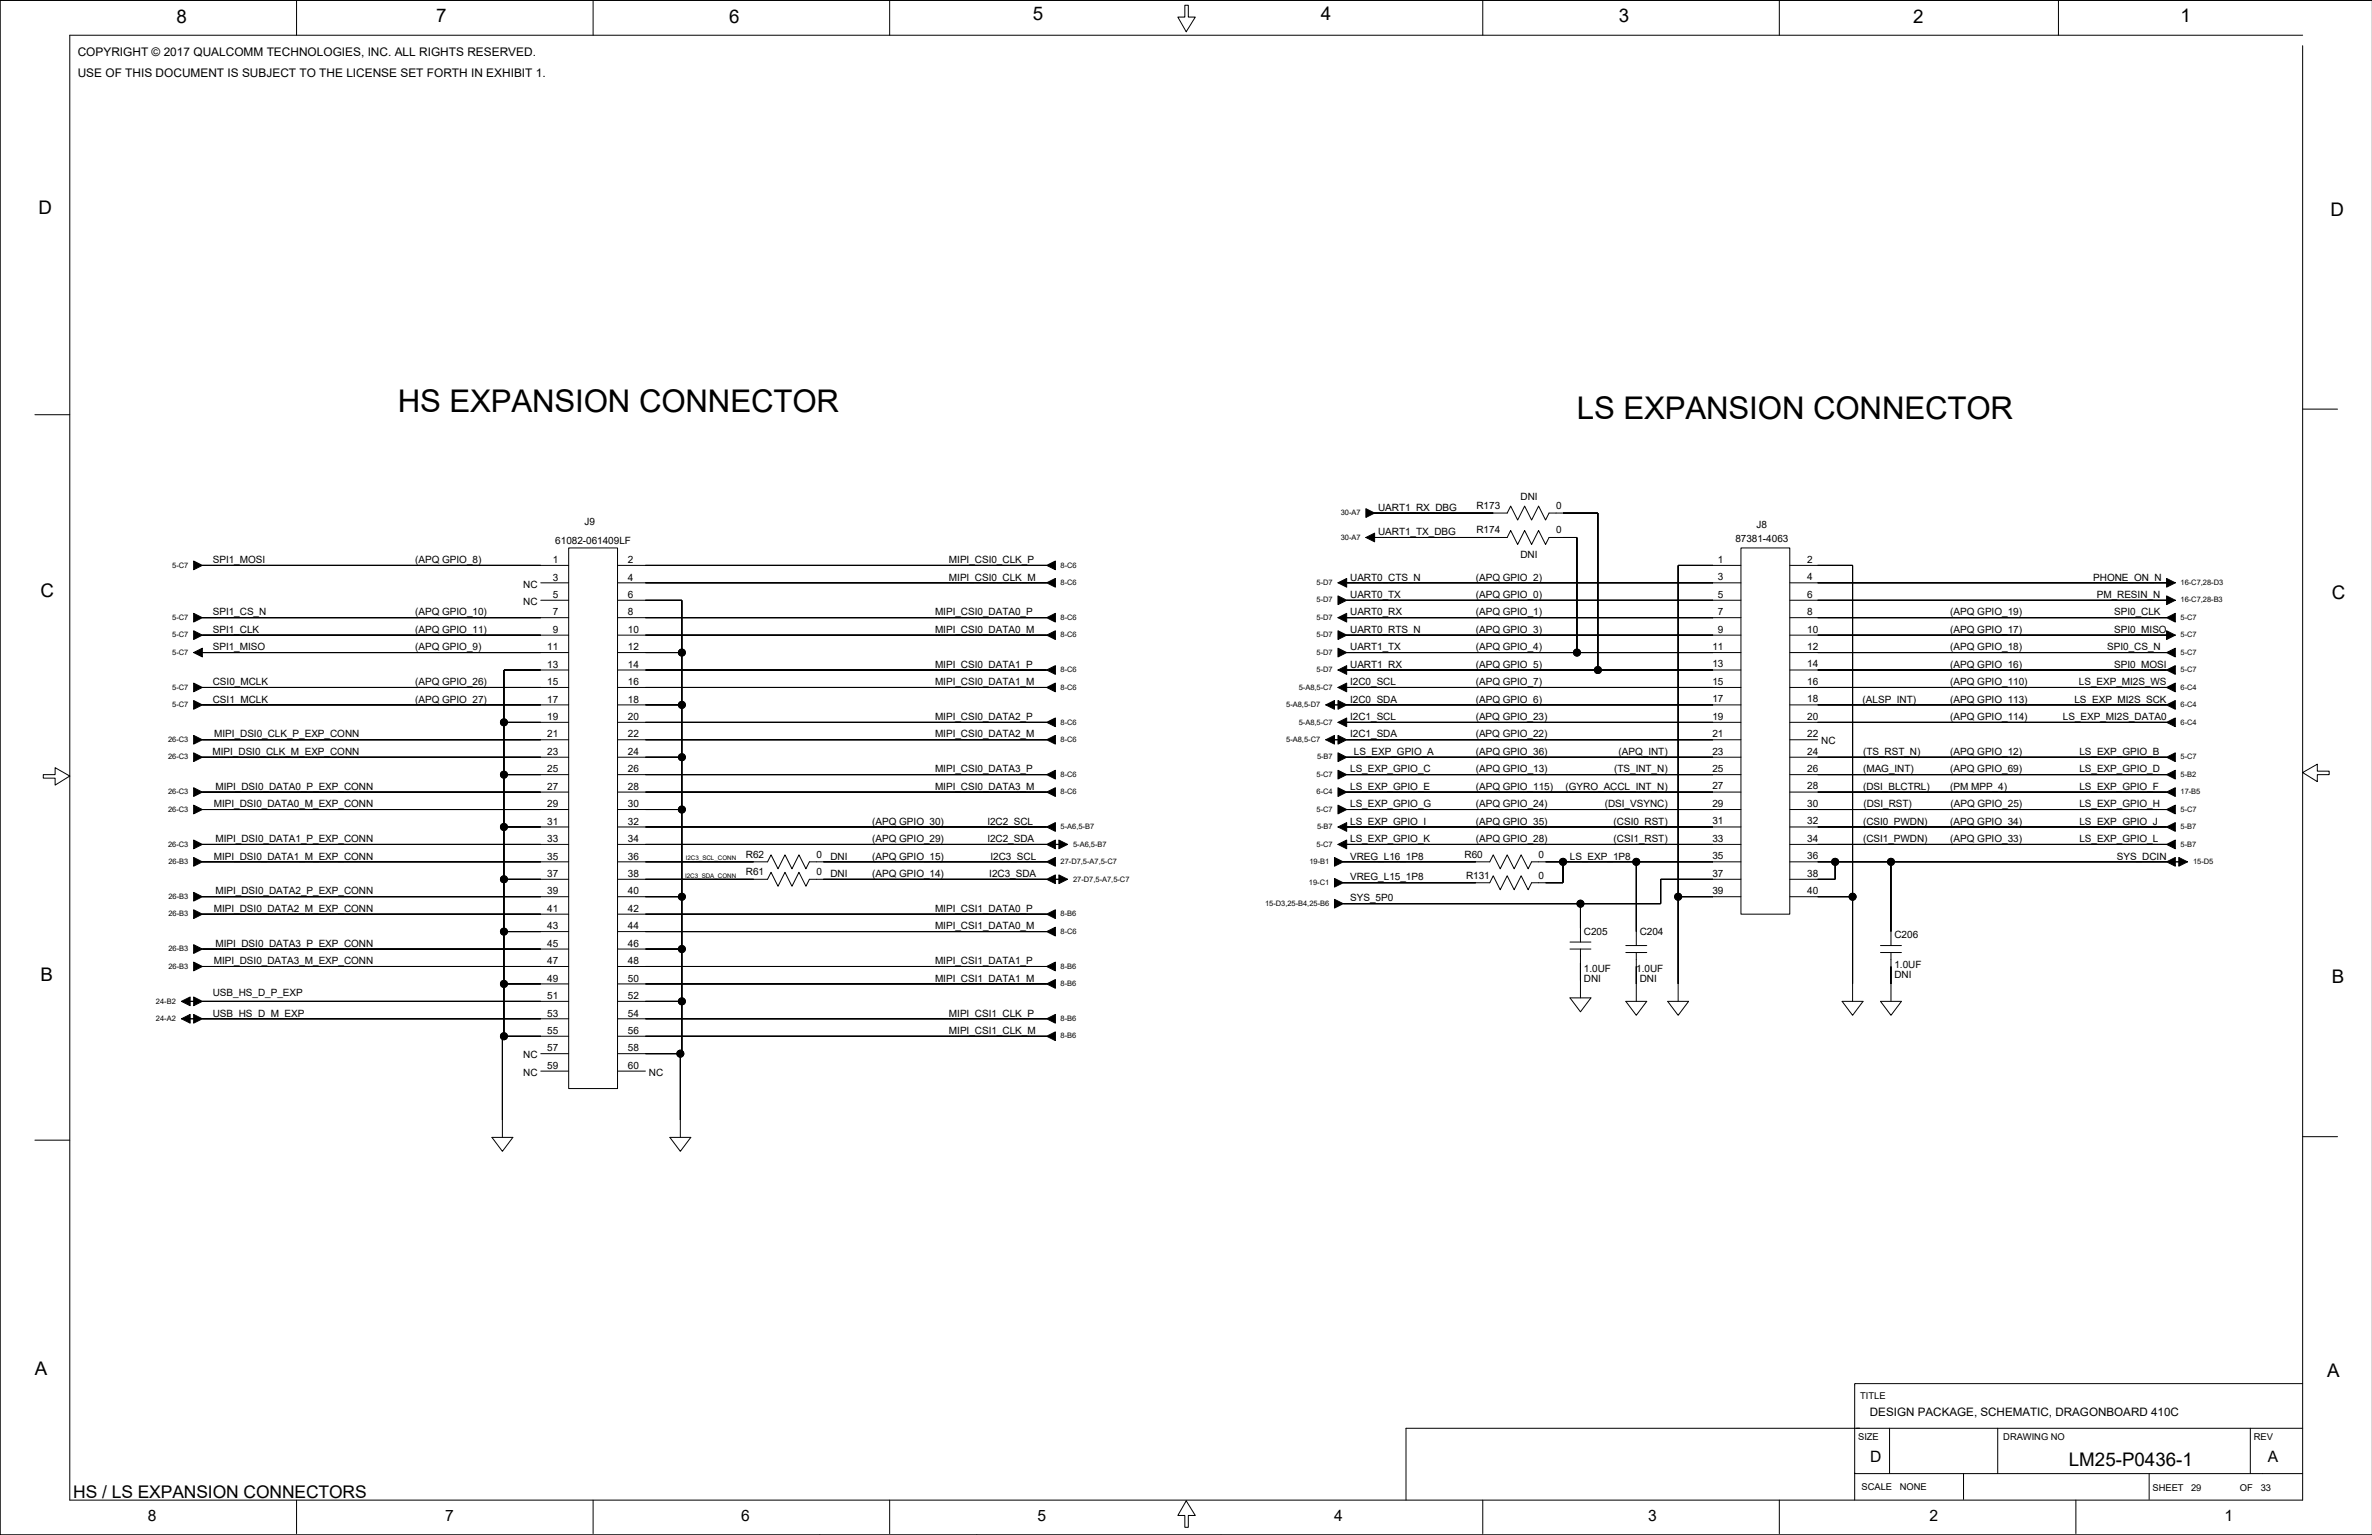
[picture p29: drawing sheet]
<svg xmlns="http://www.w3.org/2000/svg" width="863mm" height="559mm" viewBox="0 0 863 559" stroke-linecap="round" stroke-linejoin="round" font-family="sans-serif">
<defs><g id="words">
<g font-size="11.4">
<text x="144.7" y="149.9">HS EXPANSION CONNECTOR</text>
<text x="573.9" y="152.4">LS EXPANSION CONNECTOR</text>
</g>
<g font-size="6.8">
<text x="64.2" y="8.2">8</text>
<text x="158.7" y="8">7</text>
<text x="265.4" y="8.2">6</text>
<text x="375.8" y="7.5">5</text>
<text x="480.7" y="7.5">4</text>
<text x="589.1" y="8">3</text>
<text x="696.3" y="8.2">2</text>
<text x="793.6" y="8">1</text>
<text x="14" y="77.8">D</text>
<text x="848.2" y="78.6">D</text>
<text x="14.7" y="217.5">C</text>
<text x="848.7" y="218.2">C</text>
<text x="14.7" y="357.1">B</text>
<text x="848.7" y="357.9">B</text>
<text x="12.7" y="500.6">A</text>
<text x="846.9" y="501.4">A</text>
<text x="752.9" y="533.8">LM25-P0436-1</text>
</g>
<text font-size="6.3" x="26.7" y="545.2">HS / LS EXPANSION CONNECTORS</text>
<g font-size="5.7">
<text x="680.6" y="532.1">D</text>
<text x="825.3" y="532.1">A</text>
<text x="53.8" y="553.7">8</text>
<text x="162" y="553.7">7</text>
<text x="269.7" y="553.7">6</text>
<text x="377.6" y="553.7">5</text>
<text x="485.5" y="553.7">4</text>
<text x="599.8" y="553.7">3</text>
<text x="702.1" y="553.7">2</text>
<text x="809.6" y="553.7">1</text>
</g>
<g font-size="4.3">
<text x="28.3" y="20.4">COPYRIGHT © 2017 QUALCOMM TECHNOLOGIES, INC. ALL RIGHTS RESERVED.</text>
<text x="28.3" y="28.1">USE OF THIS DOCUMENT IS SUBJECT TO THE LICENSE SET FORTH IN EXHIBIT 1.</text>
</g>
<text font-size="4.2" x="680.5" y="515.5">DESIGN PACKAGE, SCHEMATIC, DRAGONBOARD 410C</text>
<g font-size="3.6">
<text x="501.5" y="185.9">UART1_RX_DBG</text>
<text x="537.3" y="185.3">R173</text>
<text x="553.4" y="181.9">DNI</text>
<text x="566.3" y="185.3">0</text>
<text x="212.7" y="191">J9</text>
<text x="501.5" y="194.8">UART1_TX_DBG</text>
<text x="537.3" y="194.2">R174</text>
<text x="566.3" y="194.2">0</text>
<text x="631.6" y="197.3">87381-4063</text>
<text x="639.3" y="192.2">J8</text>
<text x="202.1" y="198">61082-061409LF</text>
<text x="553.3" y="203.2">DNI</text>
<text x="77.5" y="205">SPI1_MOSI</text>
<text x="151.1" y="205">(APQ GPIO_8)</text>
<text x="201.1" y="205">1</text>
<text x="228.5" y="205">2</text>
<text x="345.4" y="205">MIPI_CSI0_CLK_P</text>
<text x="625.2" y="204.9">1</text>
<text x="657.7" y="204.9">2</text>
<text x="190.5" y="213.9">NC</text>
<text x="201.1" y="211.3">3</text>
<text x="228.5" y="211.3">4</text>
<text x="345.4" y="211.3">MIPI_CSI0_CLK_M</text>
<text x="491.4" y="211.3">UART0_CTS_N</text>
<text x="537.1" y="211.3">(APQ GPIO_2)</text>
<text x="625.2" y="211.2">3</text>
<text x="657.7" y="211.2">4</text>
<text x="761.8" y="211.3">PHONE_ON_N</text>
<text x="190.5" y="220.2">NC</text>
<text x="201.1" y="217.7">5</text>
<text x="228.5" y="217.7">6</text>
<text x="491.4" y="217.7">UART0_TX</text>
<text x="537.1" y="217.7">(APQ GPIO_0)</text>
<text x="625.2" y="217.6">5</text>
<text x="657.7" y="217.6">6</text>
<text x="763.1" y="217.7">PM_RESIN_N</text>
<text x="77.5" y="224">SPI1_CS_N</text>
<text x="151.1" y="224">(APQ GPIO_10)</text>
<text x="201.1" y="224">7</text>
<text x="228.5" y="224">8</text>
<text x="340.3" y="224">MIPI_CSI0_DATA0_P</text>
<text x="491.4" y="224">UART0_RX</text>
<text x="537.1" y="224">(APQ GPIO_1)</text>
<text x="625.2" y="223.9">7</text>
<text x="657.7" y="223.9">8</text>
<text x="709.8" y="224">(APQ GPIO_19)</text>
<text x="769.4" y="224">SPI0_CLK</text>
<text x="77.5" y="230.4">SPI1_CLK</text>
<text x="151.1" y="230.4">(APQ GPIO_11)</text>
<text x="201.1" y="230.4">9</text>
<text x="228.5" y="230.4">10</text>
<text x="340.3" y="230.4">MIPI_CSI0_DATA0_M</text>
<text x="491.4" y="230.4">UART0_RTS_N</text>
<text x="537.1" y="230.4">(APQ GPIO_3)</text>
<text x="625.2" y="230.3">9</text>
<text x="657.7" y="230.3">10</text>
<text x="709.8" y="230.4">(APQ GPIO_17)</text>
<text x="769.4" y="230.4">SPI0_MISO</text>
<text x="77.5" y="236.7">SPI1_MISO</text>
<text x="151.1" y="236.7">(APQ GPIO_9)</text>
<text x="199.1" y="236.7">11</text>
<text x="228.5" y="236.7">12</text>
<text x="491.4" y="236.7">UART1_TX</text>
<text x="537.1" y="236.7">(APQ GPIO_4)</text>
<text x="623.2" y="236.6">11</text>
<text x="657.7" y="236.6">12</text>
<text x="709.8" y="236.7">(APQ GPIO_18)</text>
<text x="766.9" y="236.7">SPI0_CS_N</text>
<text x="199.1" y="243.1">13</text>
<text x="228.5" y="243.1">14</text>
<text x="340.3" y="243.1">MIPI_CSI0_DATA1_P</text>
<text x="491.4" y="243.1">UART1_RX</text>
<text x="537.1" y="243.1">(APQ GPIO_5)</text>
<text x="623.2" y="243">13</text>
<text x="657.7" y="243">14</text>
<text x="709.8" y="243.1">(APQ GPIO_16)</text>
<text x="769.4" y="243.1">SPI0_MOSI</text>
<text x="77.5" y="249.4">CSI0_MCLK</text>
<text x="151.1" y="249.4">(APQ GPIO_26)</text>
<text x="199.1" y="249.4">15</text>
<text x="228.5" y="249.4">16</text>
<text x="340.3" y="249.4">MIPI_CSI0_DATA1_M</text>
<text x="491.4" y="249.4">I2C0_SCL</text>
<text x="537.1" y="249.4">(APQ GPIO_7)</text>
<text x="623.2" y="249.3">15</text>
<text x="657.7" y="249.3">16</text>
<text x="709.8" y="249.4">(APQ GPIO_110)</text>
<text x="756.6" y="249.4">LS_EXP_MI2S_WS</text>
<text x="77.5" y="255.8">CSI1_MCLK</text>
<text x="151.1" y="255.8">(APQ GPIO_27)</text>
<text x="199.1" y="255.8">17</text>
<text x="228.5" y="255.8">18</text>
<text x="491.4" y="255.8">I2C0_SDA</text>
<text x="537.1" y="255.8">(APQ GPIO_6)</text>
<text x="623.2" y="255.7">17</text>
<text x="657.7" y="255.7">18</text>
<text x="677.9" y="255.8">(ALSP_INT)</text>
<text x="709.8" y="255.8">(APQ GPIO_113)</text>
<text x="755" y="255.8">LS_EXP_MI2S_SCK</text>
<text x="199.1" y="262.1">19</text>
<text x="228.5" y="262.1">20</text>
<text x="340.3" y="262.1">MIPI_CSI0_DATA2_P</text>
<text x="491.4" y="262.1">I2C1_SCL</text>
<text x="537" y="262.1">(APQ GPIO_23)</text>
<text x="623.2" y="262">19</text>
<text x="657.7" y="262">20</text>
<text x="709.8" y="262.1">(APQ GPIO_114)</text>
<text x="750.8" y="262.1">LS_EXP_MI2S_DATA0</text>
<text x="78" y="268.5">MIPI_DSI0_CLK_P_EXP_CONN</text>
<text x="199.1" y="268.5">21</text>
<text x="228.5" y="268.5">22</text>
<text x="340.3" y="268.5">MIPI_CSI0_DATA2_M</text>
<text x="491.4" y="268.5">I2C1_SDA</text>
<text x="537" y="268.5">(APQ GPIO_22)</text>
<text x="623.2" y="268.3">21</text>
<text x="657.7" y="268.3">22</text>
<text x="77.4" y="274.8">MIPI_DSI0_CLK_M_EXP_CONN</text>
<text x="199.1" y="274.8">23</text>
<text x="228.5" y="274.8">24</text>
<text x="492.7" y="274.8">LS_EXP_GPIO_A</text>
<text x="537.1" y="274.8">(APQ GPIO_36)</text>
<text x="589.1" y="274.8">(APQ_INT)</text>
<text x="623.2" y="274.7">23</text>
<text x="657.7" y="274.7">24</text>
<text x="662.8" y="271">NC</text>
<text x="678" y="274.8">(TS_RST_N)</text>
<text x="709.8" y="274.8">(APQ GPIO_12)</text>
<text x="756.7" y="274.8">LS_EXP_GPIO_B</text>
<text x="199.1" y="281.2">25</text>
<text x="228.5" y="281.2">26</text>
<text x="340.3" y="281.2">MIPI_CSI0_DATA3_P</text>
<text x="491.4" y="281.2">LS_EXP_GPIO_C</text>
<text x="537.1" y="281.2">(APQ GPIO_13)</text>
<text x="587.4" y="281.2">(TS_INT_N)</text>
<text x="623.2" y="281">25</text>
<text x="657.7" y="281">26</text>
<text x="678" y="281.2">(MAG_INT)</text>
<text x="709.8" y="281.2">(APQ GPIO_69)</text>
<text x="756.7" y="281.2">LS_EXP_GPIO_D</text>
<text x="78.4" y="287.5">MIPI_DSI0_DATA0_P_EXP_CONN</text>
<text x="199.1" y="287.5">27</text>
<text x="228.5" y="287.5">28</text>
<text x="340.3" y="287.5">MIPI_CSI0_DATA3_M</text>
<text x="491.4" y="287.5">LS_EXP_GPIO_E</text>
<text x="537.1" y="287.5">(APQ GPIO_115)</text>
<text x="569.8" y="287.5">(GYRO_ACCL_INT_N)</text>
<text x="623.2" y="287.4">27</text>
<text x="657.7" y="287.4">28</text>
<text x="678" y="287.5">(DSI_BLCTRL)</text>
<text x="709.8" y="287.5">(PM MPP_4)</text>
<text x="756.7" y="287.5">LS_EXP_GPIO_F</text>
<text x="77.8" y="293.9">MIPI_DSI0_DATA0_M_EXP_CONN</text>
<text x="199.1" y="293.9">29</text>
<text x="228.5" y="293.9">30</text>
<text x="491.4" y="293.9">LS_EXP_GPIO_G</text>
<text x="537.1" y="293.9">(APQ GPIO_24)</text>
<text x="584" y="293.9">(DSI_VSYNC)</text>
<text x="623.2" y="293.7">29</text>
<text x="657.7" y="293.7">30</text>
<text x="678.1" y="293.9">(DSI_RST)</text>
<text x="709.9" y="293.9">(APQ GPIO_25)</text>
<text x="756.7" y="293.9">LS_EXP_GPIO_H</text>
<text x="199.1" y="300.2">31</text>
<text x="228.5" y="300.2">32</text>
<text x="317.4" y="300.2">(APQ GPIO_30)</text>
<text x="359.3" y="300.2">I2C2_SCL</text>
<text x="491.4" y="300.2">LS_EXP_GPIO_I</text>
<text x="537.1" y="300.2">(APQ GPIO_35)</text>
<text x="587.2" y="300.2">(CSI0_RST)</text>
<text x="623.2" y="300.1">31</text>
<text x="657.7" y="300.1">32</text>
<text x="678" y="300.2">(CSI0_PWDN)</text>
<text x="709.8" y="300.2">(APQ GPIO_34)</text>
<text x="756.7" y="300.2">LS_EXP_GPIO_J</text>
<text x="78.4" y="306.6">MIPI_DSI0_DATA1_P_EXP_CONN</text>
<text x="199.1" y="306.6">33</text>
<text x="228.5" y="306.6">34</text>
<text x="317.4" y="306.6">(APQ GPIO_29)</text>
<text x="359.3" y="306.6">I2C2_SDA</text>
<text x="491.4" y="306.6">LS_EXP_GPIO_K</text>
<text x="537.1" y="306.6">(APQ GPIO_28)</text>
<text x="587.2" y="306.6">(CSI1_RST)</text>
<text x="623.2" y="306.4">33</text>
<text x="657.7" y="306.4">34</text>
<text x="678" y="306.6">(CSI1_PWDN)</text>
<text x="709.8" y="306.6">(APQ GPIO_33)</text>
<text x="756.7" y="306.6">LS_EXP_GPIO_L</text>
<text x="77.8" y="312.9">MIPI_DSI0_DATA1_M_EXP_CONN</text>
<text x="199.1" y="312.9">35</text>
<text x="228.5" y="312.9">36</text>
<text x="271.4" y="312.3">R62</text>
<text x="297.1" y="312.3">0</text>
<text x="302.2" y="312.9">DNI</text>
<text x="317.4" y="312.9">(APQ GPIO_15)</text>
<text x="360.4" y="312.9">I2C3_SCL</text>
<text x="491.4" y="312.9">VREG_L16_1P8</text>
<text x="533" y="312.3">R60</text>
<text x="559.9" y="312.3">0</text>
<text x="571.4" y="312.9">LS_EXP_1P8</text>
<text x="623.2" y="312.8">35</text>
<text x="657.7" y="312.8">36</text>
<text x="770.4" y="312.9">SYS_DCIN</text>
<text x="199.1" y="319.3">37</text>
<text x="228.5" y="319.3">38</text>
<text x="271.4" y="318.6">R61</text>
<text x="297.1" y="318.6">0</text>
<text x="302.2" y="319.3">DNI</text>
<text x="317.4" y="319.3">(APQ GPIO_14)</text>
<text x="360" y="319.3">I2C3_SDA</text>
<text x="491.4" y="320.5">VREG_L15_1P8</text>
<text x="533.5" y="319.9">R131</text>
<text x="559.9" y="319.9">0</text>
<text x="623.2" y="319.1">37</text>
<text x="657.7" y="319.1">38</text>
<text x="78.4" y="325.6">MIPI_DSI0_DATA2_P_EXP_CONN</text>
<text x="199.1" y="325.6">39</text>
<text x="228.5" y="325.6">40</text>
<text x="491.4" y="328.2">SYS_5P0</text>
<text x="623.2" y="325.5">39</text>
<text x="657.7" y="325.5">40</text>
<text x="77.8" y="332">MIPI_DSI0_DATA2_M_EXP_CONN</text>
<text x="199.1" y="332">41</text>
<text x="228.5" y="332">42</text>
<text x="340.3" y="332">MIPI_CSI1_DATA0_P</text>
<text x="199.1" y="338.3">43</text>
<text x="228.5" y="338.3">44</text>
<text x="340.3" y="338.3">MIPI_CSI1_DATA0_M</text>
<text x="576.4" y="340.2">C205</text>
<text x="596.8" y="340.2">C204</text>
<text x="689.5" y="341.5">C206</text>
<text x="78.4" y="344.7">MIPI_DSI0_DATA3_P_EXP_CONN</text>
<text x="199.1" y="344.7">45</text>
<text x="228.5" y="344.7">46</text>
<text x="77.8" y="351">MIPI_DSI0_DATA3_M_EXP_CONN</text>
<text x="199.1" y="351">47</text>
<text x="228.5" y="351">48</text>
<text x="340.3" y="351">MIPI_CSI1_DATA1_P</text>
<text x="576.4" y="353.8">1.0UF</text>
<text x="595.5" y="353.8">1.0UF</text>
<text x="689.5" y="352.6">1.0UF</text>
<text x="199.1" y="357.4">49</text>
<text x="228.5" y="357.4">50</text>
<text x="340.3" y="357.4">MIPI_CSI1_DATA1_M</text>
<text x="576.4" y="357.4">DNI</text>
<text x="596.8" y="357.4">DNI</text>
<text x="689.5" y="356.1">DNI</text>
<text x="77.5" y="362.4">USB_HS_D_P_EXP</text>
<text x="199.1" y="363.7">51</text>
<text x="228.5" y="363.7">52</text>
<text x="77.5" y="370.1">USB_HS_D_M_EXP</text>
<text x="199.1" y="370.1">53</text>
<text x="228.5" y="370.1">54</text>
<text x="345.4" y="370.1">MIPI_CSI1_CLK_P</text>
<text x="199.1" y="376.4">55</text>
<text x="228.5" y="376.4">56</text>
<text x="345.4" y="376.4">MIPI_CSI1_CLK_M</text>
<text x="199.1" y="382.8">57</text>
<text x="228.5" y="382.8">58</text>
<text x="190.5" y="385.3">NC</text>
<text x="199.1" y="389.1">59</text>
<text x="228.5" y="389.1">60</text>
<text x="190.5" y="391.6">NC</text>
<text x="236.2" y="391.6">NC</text>
</g>
<g font-size="3.4">
<text x="677" y="509.3">TITLE</text>
<text x="676.2" y="524.3">SIZE</text>
<text x="729.1" y="524.3">DRAWING NO</text>
<text x="820.2" y="524.3">REV</text>
<text x="677.5" y="542.6">SCALE</text>
<text x="691.4" y="542.6">NONE</text>
<text x="783.4" y="542.8">SHEET</text>
<text x="797.4" y="542.8">29</text>
<text x="815.2" y="542.8">OF</text>
<text x="822.8" y="542.8">33</text>
</g>
<g font-size="2.7">
<text x="488" y="187.6">30-A7</text>
<text x="488" y="196.5">30-A7</text>
<text x="62.7" y="206.6">5-C7</text>
<text x="386" y="206.6">8-C6</text>
<text x="386" y="213">8-C6</text>
<text x="479.2" y="213">5-D7</text>
<text x="793.6" y="213">16-C7,28-D3</text>
<text x="479.2" y="219.3">5-D7</text>
<text x="793.6" y="219.3">16-C7,28-B3</text>
<text x="62.7" y="225.7">5-C7</text>
<text x="386" y="225.7">8-C6</text>
<text x="479.2" y="225.7">5-D7</text>
<text x="793.6" y="225.7">5-C7</text>
<text x="62.7" y="232">5-C7</text>
<text x="386" y="232">8-C6</text>
<text x="479.2" y="232">5-D7</text>
<text x="793.6" y="232">5-C7</text>
<text x="62.7" y="238.4">5-C7</text>
<text x="479.2" y="238.4">5-D7</text>
<text x="793.6" y="238.4">5-C7</text>
<text x="386" y="244.7">8-C6</text>
<text x="479.2" y="244.7">5-D7</text>
<text x="793.6" y="244.7">5-C7</text>
<text x="62.7" y="251.1">5-C7</text>
<text x="386" y="251.1">8-C6</text>
<text x="472.7" y="251.1">5-A8,5-C7</text>
<text x="793.6" y="251.1">6-C4</text>
<text x="62.7" y="257.4">5-C7</text>
<text x="468.1" y="257.4">5-A8,5-D7</text>
<text x="793.6" y="257.4">6-C4</text>
<text x="386" y="263.8">8-C6</text>
<text x="472.7" y="263.8">5-A8,5-C7</text>
<text x="793.6" y="263.8">6-C4</text>
<text x="61.2" y="270.1">26-C3</text>
<text x="386" y="270.1">8-C6</text>
<text x="468.1" y="270.1">5-A8,5-C7</text>
<text x="61.2" y="276.5">26-C3</text>
<text x="479.3" y="276.5">5-B7</text>
<text x="793.6" y="276.5">5-C7</text>
<text x="386" y="282.8">8-C6</text>
<text x="479.2" y="282.8">5-C7</text>
<text x="793.6" y="282.8">5-B2</text>
<text x="61.2" y="289.2">26-C3</text>
<text x="386" y="289.2">8-C6</text>
<text x="479.2" y="289.2">6-C4</text>
<text x="793.6" y="289.2">17-B5</text>
<text x="61.2" y="295.5">26-C3</text>
<text x="479.2" y="295.5">5-C7</text>
<text x="793.6" y="295.5">5-C7</text>
<text x="386" y="301.9">5-A6,5-B7</text>
<text x="479.3" y="301.9">5-B7</text>
<text x="793.6" y="301.9">5-B7</text>
<text x="61.2" y="308.2">26-C3</text>
<text x="390.6" y="308.2">5-A6,5-B7</text>
<text x="479.2" y="308.2">5-C7</text>
<text x="793.6" y="308.2">5-B7</text>
<text x="61.3" y="314.6">26-B3</text>
<text x="386" y="314.6">27-D7,5-A7,5-C7</text>
<text x="476.5" y="314.6">19-B1</text>
<text x="798.1" y="314.6">15-D5</text>
<text x="390.6" y="320.9">27-D7,5-A7,5-C7</text>
<text x="476.4" y="322.2">19-C1</text>
<text x="61.3" y="327.3">26-B3</text>
<text x="460.4" y="329.8">15-D3,25-B4,25-B6</text>
<text x="61.3" y="333.6">26-B3</text>
<text x="386" y="333.6">8-B6</text>
<text x="386" y="340">8-C6</text>
<text x="61.3" y="346.3">26-B3</text>
<text x="61.3" y="352.7">26-B3</text>
<text x="386" y="352.7">8-B6</text>
<text x="386" y="359">8-B6</text>
<text x="56.8" y="365.3">24-B2</text>
<text x="56.8" y="371.7">24-A2</text>
<text x="386" y="371.7">8-B6</text>
<text x="386" y="378">8-B6</text>
</g>
<g font-size="2.3">
<text x="249.6" y="313.2">I2C3_SCL_CONN</text>
<text x="249.3" y="319.6">I2C3_SDA_CONN</text>
</g>
</g></defs>
<g fill="none" stroke="#000" stroke-width=".36">
<path d="M0 .1h863.3h-863.3v558.7zM107.9 .1v12.7M215.9 .1v12.7M323.8 .1v12.7M431.2 1.9h1.3v4.3h2.5l-3.3 5.4-3-5.4h2.5zM539.6 .1v12.7M647.6 .1v12.7M749.1 .1v12.7M838 12.8h-812.6v533.3h812.6v-529.5M12.7 151h12.7M838 148.9h12.7M207 199.5h17.7v196.8h-17.7z"/>
<path d="M500.3 195.7h48.2l1.3-2.6 2.5 5.1 2.6-5.1 2.5 5.1 2.5-5.1 2.6 5.1 1.3-2.5h10.1v41.9M500.3 186.8h48.2l1.3-2.6 2.5 5.1 2.6-5.1 2.5 5.1 2.5-5.1 2.6 5.1 1.3-2.5h17.7v57.1M500.3 195.7h.1M500.3 186.8h.1M633.6 199.5h17.8v133.3h-17.8zM73.6 205.8h133.4M73.6 205.8h.1M196.8 218.5h10.2M196.8 212.2h10.2M224.7 218.5h23.5v165.1h-23.5M224.7 212.2h156.2M224.7 205.8h156.2"/>
<path d="M380.9 212.2h.1M380.9 205.8h.1M490.1 218.5h.1M490.1 212.2h.1M490.1 218.5h143.5M490.1 212.2h143.5M633.6 205.8h-22.9v158.7M651.4 218.5h137.1M651.4 212.2h137.1M651.4 205.8h22.8v158.7M788.5 212.2h.1M788.5 218.5h.1"/>
<path d="M73.6 231.2h133.4M73.6 237.6h133.4M73.6 224.9h133.4M73.6 231.2h.1M73.6 224.9h.1M73.6 237.6h.1M224.7 231.2h156.2M224.7 237.6h23.5M224.7 224.9h156.2M380.9 231.2h.1M380.9 224.9h.1M490.1 224.9h.1"/>
<path d="M490.1 231.2h.1M490.1 237.6h.1M490.1 237.6h143.5M490.1 231.2h143.5M490.1 224.9h143.5M651.4 231.2h137.1M651.4 237.6h137.1M651.4 224.9h137.1M788.5 224.9h.1M788.5 237.6h.1M788.5 231.2h.1M73.6 250.3h133.4"/>
<path d="M73.6 256.6h133.4M73.6 250.3h.1M73.6 256.6h.1M207 243.9h-23.6v133.3M224.7 243.9h156.2M224.7 250.3h156.2M224.7 256.6h23.5M380.9 250.3h.1M380.9 243.9h.1M485.7 256.6h3.1M490.1 256.6h.1M490.1 250.3h.1"/>
<path d="M490.1 243.9h.1M490.1 243.9h143.5M490.1 250.3h143.5M490.1 256.6h143.5M651.4 243.9h137.1M651.4 250.3h137.1M651.4 256.6h137.1M788.5 243.9h.1M788.5 250.3h.1M788.5 256.6h.1M73.6 275.7h133.4M73.6 269.3h133.4"/>
<path d="M73.6 275.7h.1M73.6 269.3h.1M183.4 263h23.6M224.7 275.7h23.5M224.7 269.3h156.2M224.7 263h156.2M380.9 269.3h.1M380.9 263h.1M485.7 269.3h3.1M490.1 275.7h.1M490.1 269.3h.1M490.1 263h.1"/>
<path d="M490.1 275.7h143.5M490.1 269.3h143.5M490.1 263h143.5M651.4 275.7h137.1M651.4 269.3h10.1M651.4 263h137.1M788.5 275.7h.1M788.5 263h.1M15.7 282h4.4v-2.5l5.3 3-5.3 3.3v-2.5h-4.4zM73.6 294.7h133.4M73.6 288.4h133.4M73.6 294.7h.1"/>
<path d="M73.6 288.4h.1M183.4 282h23.6M224.7 294.7h23.5M224.7 288.4h156.2M224.7 282h156.2M380.9 288.4h.1M380.9 282h.1M490.1 294.7h.1M490.1 282h.1M490.1 288.4h.1M490.1 294.7h143.5M490.1 288.4h143.5"/>
<path d="M490.1 282h143.5M651.4 294.7h137.1M651.4 288.4h137.1M651.4 282h137.1M788.5 294.7h.1M788.5 282h.1M788.5 288.4h.1M838 281.2l5.3-3v2.5h4.4v1.3h-4.4v2.5zM73.6 313.7h133.4M73.6 307.4h133.4M73.6 313.7h.1M73.6 307.4h.1"/>
<path d="M183.4 301h23.6M224.7 313.7h54.6l1.3-2.5 2.5 5.1 2.6-5.1 2.5 5.1 2.6-5.1 2.5 5.1 1.3-2.6h86.3M224.7 307.4h156.2M224.7 301h156.2M380.9 301h.1M380.9 313.7h.1M380.9 307.4h.1M382.2 307.4h3.2M488.8 313.7h.1M488.8 313.7h53.4l1.2-2.5 2.6 5.1 2.5-5.1 2.6 5.1 2.5-5.1 2.5 5.1 1.3-2.6h76.2M490.1 307.4h.1M490.1 301h.1"/>
<path d="M490.1 307.4h143.5M490.1 301h143.5M568.8 313.7v7.7h-11.4l-1.3 2.5-2.5-5.1-2.5 5.1-2.6-5.1-2.5 5.1-2.6-5.1-1.2 2.6h-53.4M595.5 313.7v30.5M651.4 313.7h137.1M651.4 307.4h137.1M651.4 301h137.1M667.9 313.7v6.4h-16.5M688.2 313.7v30.5M788.5 301h.1M788.5 307.4h.1M788.5 313.7h.1"/>
<path d="M789.8 313.7h3.1M73.6 326.4h133.4M73.6 332.8h133.4M73.6 332.8h.1M73.6 326.4h.1M183.4 320.1h23.6M183.4 339.1h23.6M224.7 320.1h54.6l1.3-2.5 2.5 5 2.6-5 2.5 5 2.6-5 2.5 5 1.3-2.5h86.3M224.7 326.4h23.5M224.7 332.8h156.2M224.7 339.1h156.2M380.9 332.8h.1"/>
<path d="M380.9 339.1h.1M380.9 320.1h.1M382.2 320.1h3.2M488.8 329h.1M488.8 321.4h.1M575.2 329v13.9M610.7 326.4h22.9M633.6 320.1h-29.2v8.9h-115.6M651.4 326.4h22.8M73.6 345.5h133.4M73.6 351.8h133.4M73.6 351.8h.1"/>
<path d="M73.6 345.5h.1M183.4 358.2h23.6M224.7 345.5h23.5M224.7 351.8h156.2M224.7 358.2h156.2M380.9 351.8h.1M380.9 358.2h.1M571.4 345.5h7.6M571.4 342.9h7.6M575.2 345.5v17.8M591.7 346.8h7.6M591.7 344.2h7.6"/>
<path d="M595.5 346.8v17.7M684.4 346.8h7.6M684.4 344.2h7.6M688.2 346.8v17.7M69.2 364.5h3.2M69.2 370.9h3.2M73.6 364.5h133.4M73.6 370.9h133.4M73.6 364.5h.1M73.6 370.9h.1M207 377.2h-24.2v36.9M224.7 364.5h23.5"/>
<path d="M224.7 370.9h156.2M224.7 377.2h156.2M380.9 370.9h.1M380.9 377.2h.1M571.4 363.3h7.6l-3.8 5zM591.7 364.5h7.6l-3.8 5.1zM606.9 364.5h7.6l-3.8 5.1zM670.4 364.5h7.6l-3.8 5.1zM684.4 364.5h7.6l-3.8 5.1zM196.8 383.6h10.2M196.8 389.9h10.2M224.7 389.9h10.2"/>
<path d="M247.6 383.6v30.5M12.7 415.1h12.7M179 414.1h7.6l-3.8 5zM243.8 414.1h7.6l-3.8 5zM838 413.8h12.7M687.7 519.9v16.6M727 519.9v16.6M819 519.9v16.6M838 503.7h-163v42.4M838 519.9h-326.3v26.2M675 536.5h163M714.6 536.5v9.3"/>
<path d="M782.1 536.5v9.3M0 558.8h863.3M107.9 546.1v12.2M215.9 546.1v12.2M298.4 558.8h.1M323.8 546.1v12.2M355.5 558.8h.1M431.7 546.4l3.3 5.3h-2.5v4.3h-1.3v-4.3h-2.5zM444.4 558.8h.1M539.6 546.1v12.2M539.6 558.8h.1M647.6 546.1v12.2"/>
<path d="M755.5 546.1v12.2"/>
<circle cx="248.2" cy="237.6" r="1.27"/>
<circle cx="573.9" cy="237.6" r="1.27"/>
<circle cx="248.2" cy="256.6" r="1.27"/>
<circle cx="581.5" cy="243.9" r="1.27"/>
<circle cx="183.4" cy="263" r="1.27"/>
<circle cx="248.2" cy="275.7" r="1.27"/>
<circle cx="183.4" cy="282" r="1.27"/>
<circle cx="248.2" cy="294.7" r="1.27"/>
<circle cx="183.4" cy="301" r="1.27"/>
<circle cx="568.8" cy="313.7" r="1.27"/>
<circle cx="595.5" cy="313.7" r="1.27"/>
<circle cx="667.9" cy="313.7" r="1.27"/>
<circle cx="688.2" cy="313.7" r="1.27"/>
<circle cx="183.4" cy="339.1" r="1.27"/>
<circle cx="183.4" cy="320.1" r="1.27"/>
<circle cx="248.2" cy="326.4" r="1.27"/>
<circle cx="575.2" cy="329" r="1.27"/>
<circle cx="610.7" cy="326.4" r="1.27"/>
<circle cx="674.2" cy="326.4" r="1.27"/>
<circle cx="183.4" cy="358.2" r="1.27"/>
<circle cx="248.2" cy="345.5" r="1.27"/>
<circle cx="183.4" cy="377.2" r="1.27"/>
<circle cx="248.2" cy="364.5" r="1.27"/>
<circle cx="247.6" cy="383.6" r="1.27"/>
</g>
<g fill="#000" stroke="#000" stroke-width=".36">
<path d="M497.1 195.7l3.2-1.6v3.1z" fill-rule="evenodd"/>
<path d="M497.1 185.2l3.2 1.6-3.2 1.6z" fill-rule="evenodd"/>
<path d="M500.3 195.7h43.1z" fill-rule="evenodd"/>
<path d="M500.3 186.8h43.1z" fill-rule="evenodd"/>
<path d="M573.9 195.7v41.9z" fill-rule="evenodd"/>
<path d="M568.8 195.7h5.1z" fill-rule="evenodd"/>
<path d="M568.8 186.8h12.7z" fill-rule="evenodd"/>
<path d="M581.5 186.8v57.1z" fill-rule="evenodd"/>
<path d="M70.5 204.2l3.1 1.6-3.1 1.6z" fill-rule="evenodd"/>
<path d="M73.6 205.8h123.2z" fill-rule="evenodd"/>
<path d="M248.2 218.5v19.1z" fill-rule="evenodd"/>
<path d="M234.9 218.5h13.3z" fill-rule="evenodd"/>
<path d="M234.9 205.8h146z" fill-rule="evenodd"/>
<path d="M234.9 212.2h146z" fill-rule="evenodd"/>
<path d="M380.9 212.2l3.2-1.6v3.2z" fill-rule="evenodd"/>
<path d="M380.9 205.8l3.2-1.6v3.2z" fill-rule="evenodd"/>
<path d="M486.9 212.2l3.2-1.6v3.2z" fill-rule="evenodd"/>
<path d="M486.9 216.9l3.2 1.6-3.2 1.6z" fill-rule="evenodd"/>
<path d="M610.7 205.8v120.6z" fill-rule="evenodd"/>
<path d="M610.7 205.8h12.7z" fill-rule="evenodd"/>
<path d="M490.1 218.5h133.3z" fill-rule="evenodd"/>
<path d="M490.1 212.2h133.3z" fill-rule="evenodd"/>
<path d="M674.2 218.5v107.9z" fill-rule="evenodd"/>
<path d="M661.5 205.8h12.7z" fill-rule="evenodd"/>
<path d="M674.2 205.8v12.7z" fill-rule="evenodd"/>
<path d="M661.5 218.5h127z" fill-rule="evenodd"/>
<path d="M661.5 212.2h127z" fill-rule="evenodd"/>
<path d="M788.5 210.6l3.2 1.6-3.2 1.6z" fill-rule="evenodd"/>
<path d="M788.5 216.9l3.2 1.6-3.2 1.6z" fill-rule="evenodd"/>
<path d="M70.5 237.6l3.1-1.6v3.1z" fill-rule="evenodd"/>
<path d="M70.5 229.6l3.1 1.6-3.1 1.6z" fill-rule="evenodd"/>
<path d="M70.5 223.3l3.1 1.6-3.1 1.6z" fill-rule="evenodd"/>
<path d="M73.6 237.6h123.2z" fill-rule="evenodd"/>
<path d="M73.6 224.9h123.2z" fill-rule="evenodd"/>
<path d="M73.6 231.2h123.2z" fill-rule="evenodd"/>
<path d="M234.9 237.6h13.3z" fill-rule="evenodd"/>
<path d="M248.2 237.6v19z" fill-rule="evenodd"/>
<path d="M234.9 231.2h146z" fill-rule="evenodd"/>
<path d="M234.9 224.9h146z" fill-rule="evenodd"/>
<path d="M380.9 231.2l3.2-1.6v3.2z" fill-rule="evenodd"/>
<path d="M380.9 224.9l3.2-1.6v3.2z" fill-rule="evenodd"/>
<path d="M486.9 224.9l3.2-1.6v3.2z" fill-rule="evenodd"/>
<path d="M486.9 229.6l3.2 1.6-3.2 1.6z" fill-rule="evenodd"/>
<path d="M486.9 236l3.2 1.6-3.2 1.5z" fill-rule="evenodd"/>
<path d="M490.1 237.6h83.8z" fill-rule="evenodd"/>
<path d="M490.1 224.9h133.3z" fill-rule="evenodd"/>
<path d="M490.1 231.2h133.3z" fill-rule="evenodd"/>
<path d="M573.9 237.6h49.5z" fill-rule="evenodd"/>
<path d="M661.5 231.2h127z" fill-rule="evenodd"/>
<path d="M661.5 237.6h127z" fill-rule="evenodd"/>
<path d="M661.5 224.9h127z" fill-rule="evenodd"/>
<path d="M788.5 224.9l3.2-1.6v3.2z" fill-rule="evenodd"/>
<path d="M788.5 237.6l3.2-1.6v3.1z" fill-rule="evenodd"/>
<path d="M788.5 229.6l3.2 1.6-3.2 1.6z" fill-rule="evenodd"/>
<path d="M70.5 248.7l3.1 1.6-3.1 1.5z" fill-rule="evenodd"/>
<path d="M70.5 255l3.1 1.6-3.1 1.6z" fill-rule="evenodd"/>
<path d="M183.4 243.9v19.1z" fill-rule="evenodd"/>
<path d="M183.4 243.9h13.4z" fill-rule="evenodd"/>
<path d="M73.6 250.3h123.2z" fill-rule="evenodd"/>
<path d="M73.6 256.6h123.2z" fill-rule="evenodd"/>
<path d="M234.9 256.6h13.3z" fill-rule="evenodd"/>
<path d="M248.2 256.6v19.1z" fill-rule="evenodd"/>
<path d="M234.9 243.9h146z" fill-rule="evenodd"/>
<path d="M234.9 250.3h146z" fill-rule="evenodd"/>
<path d="M380.9 250.3l3.2-1.6v3.1z" fill-rule="evenodd"/>
<path d="M380.9 243.9l3.2-1.6v3.2z" fill-rule="evenodd"/>
<path d="M482.5 256.6l3.2-1.6v3.2z" fill-rule="evenodd"/>
<path d="M486.9 250.3l3.2-1.6v3.1z" fill-rule="evenodd"/>
<path d="M486.9 243.9l3.2-1.6v3.2z" fill-rule="evenodd"/>
<path d="M486.9 255l3.2 1.6-3.2 1.6z" fill-rule="evenodd"/>
<path d="M490.1 243.9h91.4z" fill-rule="evenodd"/>
<path d="M490.1 250.3h133.3z" fill-rule="evenodd"/>
<path d="M490.1 256.6h133.3z" fill-rule="evenodd"/>
<path d="M581.5 243.9h41.9z" fill-rule="evenodd"/>
<path d="M661.5 250.3h127z" fill-rule="evenodd"/>
<path d="M661.5 256.6h127z" fill-rule="evenodd"/>
<path d="M661.5 243.9h127z" fill-rule="evenodd"/>
<path d="M788.5 243.9l3.2-1.6v3.2z" fill-rule="evenodd"/>
<path d="M788.5 250.3l3.2-1.6v3.1z" fill-rule="evenodd"/>
<path d="M788.5 256.6l3.2-1.6v3.2z" fill-rule="evenodd"/>
<path d="M70.5 274.1l3.1 1.6-3.1 1.5z" fill-rule="evenodd"/>
<path d="M70.5 267.7l3.1 1.6-3.1 1.6z" fill-rule="evenodd"/>
<path d="M183.4 263v19z" fill-rule="evenodd"/>
<path d="M183.4 263h13.4z" fill-rule="evenodd"/>
<path d="M73.6 269.3h123.2z" fill-rule="evenodd"/>
<path d="M73.6 275.7h123.2z" fill-rule="evenodd"/>
<path d="M234.9 275.7h13.3z" fill-rule="evenodd"/>
<path d="M248.2 275.7v19z" fill-rule="evenodd"/>
<path d="M234.9 269.3h146z" fill-rule="evenodd"/>
<path d="M234.9 263h146z" fill-rule="evenodd"/>
<path d="M380.9 269.3l3.2-1.6v3.2z" fill-rule="evenodd"/>
<path d="M380.9 263l3.2-1.6v3.1z" fill-rule="evenodd"/>
<path d="M482.5 269.3l3.2-1.6v3.2z" fill-rule="evenodd"/>
<path d="M486.9 263l3.2-1.6v3.1z" fill-rule="evenodd"/>
<path d="M486.9 274.1l3.2 1.6-3.2 1.5z" fill-rule="evenodd"/>
<path d="M486.9 267.7l3.2 1.6-3.2 1.6z" fill-rule="evenodd"/>
<path d="M490.1 269.3h133.3z" fill-rule="evenodd"/>
<path d="M490.1 263h133.3z" fill-rule="evenodd"/>
<path d="M490.1 275.7h133.3z" fill-rule="evenodd"/>
<path d="M661.5 275.7h127z" fill-rule="evenodd"/>
<path d="M661.5 263h127z" fill-rule="evenodd"/>
<path d="M788.5 275.7l3.2-1.6v3.1z" fill-rule="evenodd"/>
<path d="M788.5 263l3.2-1.6v3.1z" fill-rule="evenodd"/>
<path d="M70.5 293.1l3.1 1.6-3.1 1.6z" fill-rule="evenodd"/>
<path d="M70.5 286.8l3.1 1.6-3.1 1.5z" fill-rule="evenodd"/>
<path d="M183.4 282v19z" fill-rule="evenodd"/>
<path d="M183.4 282h13.4z" fill-rule="evenodd"/>
<path d="M73.6 288.4h123.2z" fill-rule="evenodd"/>
<path d="M73.6 294.7h123.2z" fill-rule="evenodd"/>
<path d="M234.9 294.7h13.3z" fill-rule="evenodd"/>
<path d="M248.2 294.7v31.7z" fill-rule="evenodd"/>
<path d="M234.9 288.4h146z" fill-rule="evenodd"/>
<path d="M234.9 282h146z" fill-rule="evenodd"/>
<path d="M380.9 288.4l3.2-1.6v3.1z" fill-rule="evenodd"/>
<path d="M380.9 282l3.2-1.6v3.2z" fill-rule="evenodd"/>
<path d="M486.9 293.1l3.2 1.6-3.2 1.6z" fill-rule="evenodd"/>
<path d="M486.9 280.4l3.2 1.6-3.2 1.6z" fill-rule="evenodd"/>
<path d="M486.9 286.8l3.2 1.6-3.2 1.5z" fill-rule="evenodd"/>
<path d="M490.1 294.7h133.3z" fill-rule="evenodd"/>
<path d="M490.1 282h133.3z" fill-rule="evenodd"/>
<path d="M490.1 288.4h133.3z" fill-rule="evenodd"/>
<path d="M661.5 294.7h127z" fill-rule="evenodd"/>
<path d="M661.5 288.4h127z" fill-rule="evenodd"/>
<path d="M661.5 282h127z" fill-rule="evenodd"/>
<path d="M788.5 294.7l3.2-1.6v3.2z" fill-rule="evenodd"/>
<path d="M788.5 282l3.2-1.6v3.2z" fill-rule="evenodd"/>
<path d="M788.5 288.4l3.2-1.6v3.1z" fill-rule="evenodd"/>
<path d="M70.5 312.2l3.1 1.5-3.1 1.6z" fill-rule="evenodd"/>
<path d="M70.5 305.8l3.1 1.6-3.1 1.6z" fill-rule="evenodd"/>
<path d="M183.4 301v19.1z" fill-rule="evenodd"/>
<path d="M183.4 301h13.4z" fill-rule="evenodd"/>
<path d="M73.6 307.4h123.2z" fill-rule="evenodd"/>
<path d="M73.6 313.7h123.2z" fill-rule="evenodd"/>
<path d="M234.9 313.7h39.4z" fill-rule="evenodd"/>
<path d="M380.9 307.4l3.2-1.6v3.2z" fill-rule="evenodd"/>
<path d="M234.9 301h146z" fill-rule="evenodd"/>
<path d="M234.9 307.4h146z" fill-rule="evenodd"/>
<path d="M299.7 313.7h81.2z" fill-rule="evenodd"/>
<path d="M380.9 301l3.2-1.5v3.1z" fill-rule="evenodd"/>
<path d="M380.9 313.7l3.2-1.5v3.1z" fill-rule="evenodd"/>
<path d="M385.4 305.8l3.1 1.6-3.1 1.6z" fill-rule="evenodd"/>
<path d="M486.9 307.4l3.2-1.6v3.2z" fill-rule="evenodd"/>
<path d="M486.9 301l3.2-1.5v3.1z" fill-rule="evenodd"/>
<path d="M485.7 312.2l3.1 1.5-3.1 1.6z" fill-rule="evenodd"/>
<path d="M488.8 313.7h48.3z" fill-rule="evenodd"/>
<path d="M568.8 313.7v7.7z" fill-rule="evenodd"/>
<path d="M562.5 313.7h6.3z" fill-rule="evenodd"/>
<path d="M595.5 313.7v25.4z" fill-rule="evenodd"/>
<path d="M568.8 313.7h26.7z" fill-rule="evenodd"/>
<path d="M490.1 307.4h133.3z" fill-rule="evenodd"/>
<path d="M490.1 301h133.3z" fill-rule="evenodd"/>
<path d="M595.5 313.7h27.9z" fill-rule="evenodd"/>
<path d="M667.9 313.7v6.4z" fill-rule="evenodd"/>
<path d="M661.5 313.7h6.4z" fill-rule="evenodd"/>
<path d="M688.2 313.7v25.4z" fill-rule="evenodd"/>
<path d="M667.9 313.7h20.3z" fill-rule="evenodd"/>
<path d="M788.5 313.7l3.2-1.5v3.1z" fill-rule="evenodd"/>
<path d="M661.5 307.4h127z" fill-rule="evenodd"/>
<path d="M661.5 301h127z" fill-rule="evenodd"/>
<path d="M688.2 313.7h100.3z" fill-rule="evenodd"/>
<path d="M788.5 301l3.2-1.5v3.1z" fill-rule="evenodd"/>
<path d="M788.5 307.4l3.2-1.6v3.2z" fill-rule="evenodd"/>
<path d="M792.9 312.2l3.2 1.5-3.2 1.6z" fill-rule="evenodd"/>
<path d="M70.5 331.2l3.1 1.6-3.1 1.6z" fill-rule="evenodd"/>
<path d="M70.5 324.9l3.1 1.5-3.1 1.6z" fill-rule="evenodd"/>
<path d="M183.4 339.1v19.1z" fill-rule="evenodd"/>
<path d="M183.4 320.1v19z" fill-rule="evenodd"/>
<path d="M183.4 339.1h13.4z" fill-rule="evenodd"/>
<path d="M183.4 320.1h13.4z" fill-rule="evenodd"/>
<path d="M73.6 326.4h123.2z" fill-rule="evenodd"/>
<path d="M73.6 332.8h123.2z" fill-rule="evenodd"/>
<path d="M234.9 326.4h13.3z" fill-rule="evenodd"/>
<path d="M248.2 326.4v19.1z" fill-rule="evenodd"/>
<path d="M234.9 320.1h39.4z" fill-rule="evenodd"/>
<path d="M380.9 320.1l3.2-1.6v3.2z" fill-rule="evenodd"/>
<path d="M299.7 320.1h81.2z" fill-rule="evenodd"/>
<path d="M234.9 339.1h146z" fill-rule="evenodd"/>
<path d="M234.9 332.8h146z" fill-rule="evenodd"/>
<path d="M380.9 332.8l3.2-1.6v3.2z" fill-rule="evenodd"/>
<path d="M380.9 339.1l3.2-1.5v3.1z" fill-rule="evenodd"/>
<path d="M385.4 318.5l3.1 1.6-3.1 1.6z" fill-rule="evenodd"/>
<path d="M485.7 327.4l3.1 1.6-3.1 1.6z" fill-rule="evenodd"/>
<path d="M485.7 319.8l3.1 1.6-3.1 1.6z" fill-rule="evenodd"/>
<path d="M488.8 321.4h48.3z" fill-rule="evenodd"/>
<path d="M562.5 321.4h6.3z" fill-rule="evenodd"/>
<path d="M488.8 329h86.4z" fill-rule="evenodd"/>
<path d="M575.2 329v8.9z" fill-rule="evenodd"/>
<path d="M604.4 320.1v8.9z" fill-rule="evenodd"/>
<path d="M575.2 329h29.2z" fill-rule="evenodd"/>
<path d="M610.7 326.4v31.8z" fill-rule="evenodd"/>
<path d="M610.7 326.4h12.7z" fill-rule="evenodd"/>
<path d="M604.4 320.1h19z" fill-rule="evenodd"/>
<path d="M661.5 320.1h6.4z" fill-rule="evenodd"/>
<path d="M661.5 326.4h12.7z" fill-rule="evenodd"/>
<path d="M674.2 326.4v31.8z" fill-rule="evenodd"/>
<path d="M70.5 350.2l3.1 1.6-3.1 1.6z" fill-rule="evenodd"/>
<path d="M70.5 343.9l3.1 1.6-3.1 1.6z" fill-rule="evenodd"/>
<path d="M183.4 358.2v19z" fill-rule="evenodd"/>
<path d="M183.4 358.2h13.4z" fill-rule="evenodd"/>
<path d="M73.6 345.5h123.2z" fill-rule="evenodd"/>
<path d="M73.6 351.8h123.2z" fill-rule="evenodd"/>
<path d="M234.9 345.5h13.3z" fill-rule="evenodd"/>
<path d="M248.2 345.5v19z" fill-rule="evenodd"/>
<path d="M234.9 351.8h146z" fill-rule="evenodd"/>
<path d="M234.9 358.2h146z" fill-rule="evenodd"/>
<path d="M380.9 351.8l3.2-1.6v3.2z" fill-rule="evenodd"/>
<path d="M380.9 358.2l3.2-1.6v3.2z" fill-rule="evenodd"/>
<path d="M575.2 350.6v6.3z" fill-rule="evenodd"/>
<path d="M595.5 351.8v6.4z" fill-rule="evenodd"/>
<path d="M688.2 351.8v6.4z" fill-rule="evenodd"/>
<path d="M66 364.5l3.2-1.6v3.2z" fill-rule="evenodd"/>
<path d="M66 370.9l3.2-1.6v3.2z" fill-rule="evenodd"/>
<path d="M70.5 362.9l3.1 1.6-3.1 1.6z" fill-rule="evenodd"/>
<path d="M70.5 369.3l3.1 1.6-3.1 1.6z" fill-rule="evenodd"/>
<path d="M182.8 377.2v30.5z" fill-rule="evenodd"/>
<path d="M182.8 377.2h.6z" fill-rule="evenodd"/>
<path d="M183.4 377.2h13.4z" fill-rule="evenodd"/>
<path d="M73.6 364.5h123.2z" fill-rule="evenodd"/>
<path d="M73.6 370.9h123.2z" fill-rule="evenodd"/>
<path d="M234.9 364.5h13.3z" fill-rule="evenodd"/>
<path d="M248.2 364.5v19.1z" fill-rule="evenodd"/>
<path d="M234.9 370.9h146z" fill-rule="evenodd"/>
<path d="M234.9 377.2h146z" fill-rule="evenodd"/>
<path d="M380.9 370.9l3.2-1.6v3.2z" fill-rule="evenodd"/>
<path d="M380.9 377.2l3.2-1.6v3.2z" fill-rule="evenodd"/>
<path d="M234.9 383.6h12.7z" fill-rule="evenodd"/>
<path d="M247.6 383.6v24.1z" fill-rule="evenodd"/>
<path d="M247.6 383.6h.6z" fill-rule="evenodd"/>
<circle cx="248.2" cy="237.6" r="1.27"/>
<circle cx="573.9" cy="237.6" r="1.27"/>
<circle cx="248.2" cy="256.6" r="1.27"/>
<circle cx="581.5" cy="243.9" r="1.27"/>
<circle cx="183.4" cy="263" r="1.27"/>
<circle cx="248.2" cy="275.7" r="1.27"/>
<circle cx="183.4" cy="282" r="1.27"/>
<circle cx="248.2" cy="294.7" r="1.27"/>
<circle cx="183.4" cy="301" r="1.27"/>
<circle cx="568.8" cy="313.7" r="1.27"/>
<circle cx="595.5" cy="313.7" r="1.27"/>
<circle cx="667.9" cy="313.7" r="1.27"/>
<circle cx="688.2" cy="313.7" r="1.27"/>
<circle cx="183.4" cy="339.1" r="1.27"/>
<circle cx="183.4" cy="320.1" r="1.27"/>
<circle cx="248.2" cy="326.4" r="1.27"/>
<circle cx="575.2" cy="329" r="1.27"/>
<circle cx="610.7" cy="326.4" r="1.27"/>
<circle cx="674.2" cy="326.4" r="1.27"/>
<circle cx="183.4" cy="358.2" r="1.27"/>
<circle cx="248.2" cy="345.5" r="1.27"/>
<circle cx="183.4" cy="377.2" r="1.27"/>
<circle cx="248.2" cy="364.5" r="1.27"/>
<circle cx="247.6" cy="383.6" r="1.27"/>
</g>
<use href="#words"/>
</svg>
